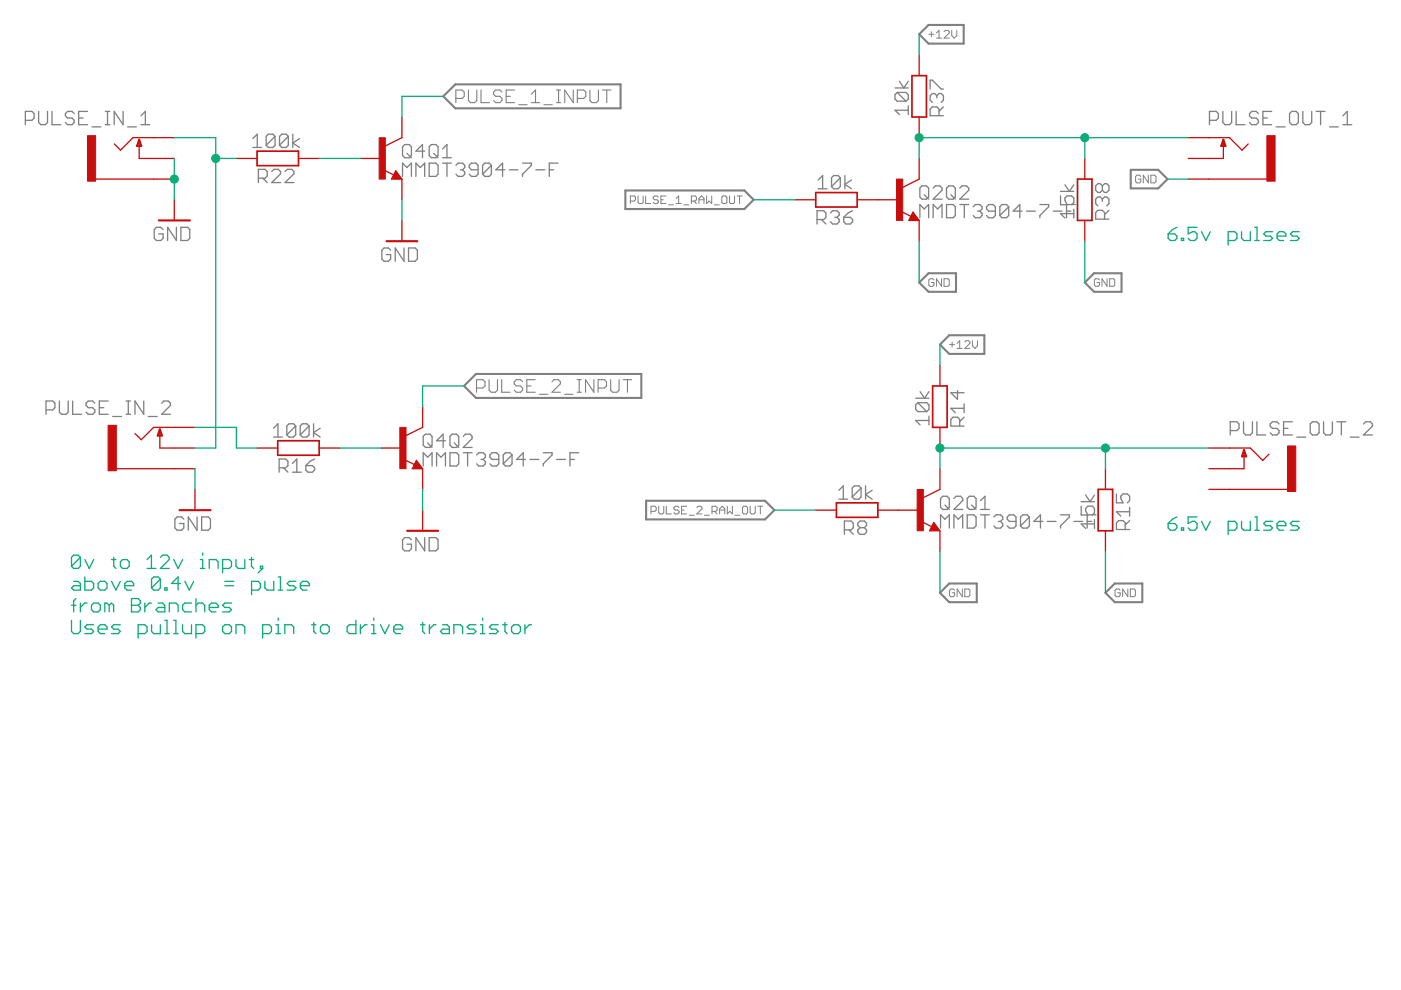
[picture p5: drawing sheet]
<svg xmlns="http://www.w3.org/2000/svg" width="297mm" height="210mm" viewBox="0 0 297 210" stroke-linecap="round" stroke-linejoin="round" font-family="sans-serif">
<g fill="none" stroke="#808080" stroke-width=".28">
<path d="M189.8 18.6h2.8M190.2 19.6h1.9l.5 .5v.9l-.5 .5M190.2 19.6l-.4 .5v.9l.4 .5h1.9M190.2 19.6l1.9 1.9M190.7 17.2l.9 1.4 1-1.4M197.2 18.9v-1.9h.5l1.9 1.9h.4M5.4 25.5h1.4l.4-.5v-.9l-.4-.5h-1.4v2.8M8.2 23.6v2.4l.5 .4h.9l.5-.4v-2.4M11 23.6v2.8h1.9M15.7 24.1l-.4-.5h-1l-.4 .5v.5l.4 .4h1l.4 .5v.5l-.4 .4h-1l-.4-.4M16.7 25h.9M18.6 23.6h-1.9v2.8h1.9"/>
<path d="M19.5 26.9h1.9M22.3 23.6h1M22.3 26.4h1M22.8 23.6v2.8M26.1 23.6v2.8l-1.9-2.8v2.8M27.1 26.9h1.8M29.9 26.4h1.8M29.9 24.6l.9-1v2.8M53.6 29.4l.9-1v2.9M53.6 31.3h1.9M54.8 37.8h1.4l.5-.5v-.9l-.5-.5h-1.4v2.8M55.7 37.8l1 .9"/>
<path d="M57.6 36.4l.5-.5h.9l.5 .5v.5l-1.9 1.8h1.9M58.3 28.9v1.9l-.5 .5h-.9l-.5-.5M58.3 28.9l-.5-.5h-.9l-.5 .5v1.9M58.3 28.9l-1.9 1.9M60.4 36.4l.5-.5h.9l.5 .5v.5l-1.9 1.8h1.9M61.1 28.9v1.9l-.4 .5h-1l-.4-.5M61.1 28.9l-.4-.5h-1l-.4 .5v1.9M61.1 28.9l-1.8 1.9M62.1 28.4v2.9M63.5 29.4l-1.4 .9 1.4 1M85.3 37.4v-2.8l1 .9 .9-.9v2.8M85.8 30.6h1l.4 .5v1.9l-.4 .4h-1l-.5-.4v-1.9z"/>
<path d="M86.3 32.5l.9 .9M88.2 37.4v-2.8l.9 .9 .9-.9v2.8M90 32h-1.8l1.4-1.4v2.8M91 31.1l.5-.5h.9l.5 .5v1.9l-.5 .4h-.9l-.5-.4zM91 34.6h1.4l.5 .5v1.8l-.5 .5h-1.4zM91.9 32.5l1 .9M93.8 34.6h1.9M93.8 31.6l1-1v2.8M93.8 33.4h1.9M94.8 34.6v2.8M96.7 35.1l.4-.5h1l.4 .5v.4l-.4 .5M97.6 36h.5"/>
<path d="M98.1 36l.4 .5v.4l-.4 .5h-1l-.4-.5M101.4 36h-1.5l-.4-.5v-.4l.4-.5h1l.5 .5v1.8l-.5 .5h-1l-.4-.5M104.2 35.1v1.8l-.5 .5h-.9l-.5-.5M104.2 35.1l-.5-.5h-.9l-.5 .5v1.8M104.2 35.1l-1.9 1.8M107 36h-1.9l1.5-1.4v2.8M108 36h1.8M110.8 34.6h1.9v.5l-1.9 1.8v.5M113.6 36h1.9M116.5 36h.9M118.3 34.6h-1.8v2.8M173.5 38.2l.9-1v2.8"/>
<path d="M178.2 37.7v1.9l-.5 .4h-.9l-.5-.4M178.2 37.7l-.5-.5h-.9l-.5 .5v1.9M178.2 37.7l-1.9 1.9M179.1 37.2v2.8M180.5 38.2l-1.4 .9 1.4 .9M192.6 23.4h-2.8l.9 .9M192.6 22.4v1.9M195.5 39.4h.9l.5 .5v1.9l-.5 .4h-.9l-.5-.4v-1.9zM197.8 39.9l.5-.5h1l.4 .5v.4l-1.9 1.9h1.9M198.6 20.3l-.5-.5h-.4l-.5 .5v.9l.5 .5M198.6 20.3l.5-.5h.5l.4 .5v.9l-.4 .5M198.6 20.3v.5"/>
<path d="M199.1 24.5v-1.4l-.5-.4h-.9l-.5 .4v1.4h2.8M200 22.7l-.9 .9M201.1 39.4h1l.4 .5v1.9l-.4 .4h-1l-.4-.4v-1.9zM203.5 39.9l.5-.5h.9l.5 .5v.4l-1.9 1.9h1.9M225.8 39.2l.9 1.4 1-1.4M233.7 39.4l-.4-.5h-.5l-.5 .5v.9l.5 .5h.5l.4-.5M233.7 39.4v.9M233.7 39.4l.5-.5h.5l.4 .5v.9l-.4 .5h-.5l-.5-.5M256.4 25.5h1.5l.4-.5v-.9l-.4-.5h-1.5v2.8M259.3 23.6v2.4l.4 .4h1l.4-.4v-2.4M262.1 23.6v2.8h1.9M266.8 24.1l-.5-.5h-.9l-.5 .5v.5l.5 .4h.9l.5 .5v.5l-.5 .4h-.9l-.5-.4"/>
<path d="M267.8 25h.9M269.6 23.6h-1.8v2.8h1.8M270.6 26.9h1.9M273.9 23.6h.9l.5 .5v1.9l-.5 .4h-.9l-.5-.4v-1.9zM276.2 23.6v2.4l.5 .4h.9l.5-.4v-2.4M279.1 23.6h1.8M280 23.6v2.8M281.9 26.9h1.9M284.7 26.4h1.9M284.7 24.6l.9-1v2.8M34.6 48.7l-.5-.5h-.9l-.5 .5v1.8l.5 .5h.9l.5-.5v-.9h-1M37.4 48.2v2.8l-1.9-2.8v2.8"/>
<path d="M38.4 48.2h1.4l.4 .5v1.8l-.4 .5h-1.4zM82.8 53l-.4-.4h-1l-.4 .4v1.9l.4 .5h1l.4-.5v-.9h-.9M85.7 52.6v2.8l-1.9-2.8v2.8M86.6 52.6h1.4l.5 .4v1.9l-.5 .5h-1.4zM173.2 46.5h1.4l.5-.4v-1l-.5-.4h-1.4v2.8M173.5 40h1.8M174.2 46.5l.9 1M176.1 45.1l.4-.4h1l.4 .4v.5l-.4 .5M177 46.1h.5M177.5 46.1l.4 .4v.5l-.4 .5h-1l-.4-.5M178.9 46.1h1.4l.5 .4v.5l-.5 .5h-.9l-.5-.5zM180.8 44.7l-1 .4-.9 1"/>
<path d="M195 46.2v-2.8l1 .9 .9-.9v2.8M196 41.3l.9 .9M197.8 46.2v-2.8l1 .9 .9-.9v2.8M200.7 43.4h1.4l.4 .4v1.9l-.4 .5h-1.4zM201.6 41.3l.9 .9M203.5 43.4h1.9M204.4 43.4v2.8M206.3 43.8l.5-.4h.9l.5 .4v.5l-.5 .5M207.3 44.8h.4M207.7 44.8l.5 .4v.5l-.5 .5h-.9l-.5-.5M211 44.8h-1.4l-.4-.5v-.5l.4-.4h1l.4 .4v1.9l-.4 .5h-1l-.4-.5M213.9 43.8v1.9l-.5 .5h-1l-.4-.5"/>
<path d="M213.9 43.8l-.5-.4h-1l-.4 .4v1.9M213.9 43.8l-1.9 1.9M216.7 44.8h-1.9l1.4-1.4v2.8M217.6 44.8h1.9M220.5 43.4h1.8v.4l-1.8 1.9v.5M223.3 44.8h1.9M224.9 41.5v1.9h1.4l-.5-.9v-.5l.5-.5h.9l.5 .5v.9l-.5 .5M224.9 40.6h2.8M226.1 44.8h1M227.7 45.3h-2.8l.9 .9M227.7 44.4v1.8M228 43.4h-1.9v2.8"/>
<path d="M233.7 42.2l-.4-.4h-.5l-.5 .4v1l.5 .4M233.7 42.2l.5-.4h.5l.4 .4v1l-.4 .4M233.7 42.2v.5M234.2 46.5v-1.4l-.5-.5h-.9l-.5 .5v1.4h2.8M235.1 44.6l-.9 .9M9.8 86.9h1.4l.4-.5v-.9l-.4-.5h-1.4v2.8M12.6 85v2.4l.5 .4h.9l.5-.4v-2.4M15.4 85v2.8h1.9M20.1 85.5l-.5-.5h-.9l-.5 .5v.5l.5 .4h.9l.5 .5v.5l-.5 .4h-.9l-.5-.4M21.1 86.4h.9M22.9 85h-1.8v2.8h1.8M23.9 88.3h1.9"/>
<path d="M26.7 85h1M26.7 87.8h1M27.2 85v2.8M30.5 85v2.8l-1.9-2.8v2.8M31.4 88.3h1.9M34.3 85.5l.4-.5h1l.4 .5v.5l-1.8 1.8h1.8M58 90.8l.9-.9v2.8M58 92.7h1.9M59.2 99.2h1.4l.4-.5v-.9l-.4-.5h-1.4v2.8M60.1 99.2l.9 .9M62 98.3l.9-1v2.8M62.7 90.3v1.9l-.5 .5h-.9l-.5-.5"/>
<path d="M62.7 90.3l-.5-.4h-.9l-.5 .4v1.9M62.7 90.3l-1.9 1.9M64.8 98.7h1.4l.5 .5v.5l-.5 .4h-.9l-.5-.4zM65.5 90.3v1.9l-.5 .5h-.9l-.5-.5M65.5 90.3l-.5-.4h-.9l-.5 .4v1.9M65.5 90.3l-1.9 1.9M66.5 89.9v2.8M66.7 97.3l-.9 .5-1 .9M67.9 90.8l-1.4 .9 1.4 1M89.7 92.5l.5-.4h.9l.5 .4v1.9l-.5 .5h-.9l-.5-.5zM89.7 98.8v-2.8l1 .9 .9-.9v2.8M90.7 93.9l.9 1"/>
<path d="M92.6 98.8v-2.8l.9 .9 .9-.9v2.8M94.4 93.5h-1.8l1.4-1.4v2.8M95.4 96h1.4l.5 .5v1.8l-.5 .5h-1.4zM95.9 92.1h.9l.5 .4v1.9l-.5 .5h-.9l-.5-.5v-1.9zM96.3 93.9l1 1M98.2 96h1.9M98.2 92.5l.5-.4h.9l.5 .4v.5l-1.9 1.9h1.9M99.1 96v2.8M101 96.5l.5-.5h.9l.5 .5v.4l-.5 .5M102 97.4h.4M102.4 97.4l.5 .5v.4l-.5 .5h-.9l-.5-.5M105.7 97.4h-1.3l-.5-.5v-.4l.5-.5h.9l.4 .5v1.8l-.4 .5h-.9l-.5-.5"/>
<path d="M108.6 96.5v1.8l-.5 .5h-.9l-.5-.5M108.6 96.5l-.5-.5h-.9l-.5 .5v1.8M108.6 96.5l-1.9 1.8M111.4 97.4h-1.9l1.4-1.4v2.8M112.4 97.4h1.8M115.2 96h1.9v.5l-1.9 1.8v.5M118 97.4h1.9M120.8 97.4h1M122.7 96h-1.9v2.8M194.1 84.4h2.9M194.6 85.4h1.9l.5 .5v.9l-.5 .5M194.6 85.4l-.5 .5v.9l.5 .5h1.9"/>
<path d="M194.6 85.4l1.9 1.9M195.1 83l.9 1.4 1-1.4M197 89.2h-2.9l1 .9M197 88.2v1.9M203 82.8v1.9l-1.4-1.4h2.8M203.5 90.3v-1.4l-.5-.4h-.9l-.5 .4v1.4h2.8M204.4 88.5l-.9 .9M204.4 86.6h-2.8l.9 .9M204.4 85.6v1.9M260.8 91.3h1.4l.5-.5v-.9l-.5-.5h-1.4v2.8M263.7 89.4v2.4l.4 .4h1l.4-.4v-2.4M266.5 89.4v2.8h1.9"/>
<path d="M271.2 89.9l-.5-.5h-.9l-.5 .5v.5l.5 .4h.9l.5 .5v.5l-.5 .4h-.9l-.5-.4M272.1 90.8h1M274 89.4h-1.9v2.8h1.9M275 92.7h1.8M278.3 89.4h.9l.5 .5v1.9l-.5 .4h-.9l-.5-.4v-1.9zM280.6 89.4v2.4l.5 .4h.9l.5-.4v-2.4M283.4 89.4h1.9M284.4 89.4v2.8M286.3 92.7h1.8M289.1 89.9l.5-.5h.9l.5 .5v.5l-1.9 1.8h1.9M39 110.1l-.5-.5h-1l-.4 .5v1.8l.4 .5h1l.5-.5v-.9h-1M41.8 109.6v2.8l-1.9-2.8v2.8"/>
<path d="M42.8 109.6h1.4l.4 .5v1.8l-.4 .5h-1.4zM62 100.1h1.9M87.2 114.4l-.4-.4h-1l-.5 .4v1.9l.5 .5h1l.4-.5v-.9h-.9M90 114v2.8l-1.8-2.8v2.8M91 114h1.4l.5 .4v1.9l-.5 .5h-1.4zM177.9 103.9l.9-.9v2.8M177.9 105.8h1.8M179 112.4h1.4l.5-.5v-1l-.5-.4h-1.4v2.8M180 112.4l.9 .9M182.3 111.9l-.4-.5v-.5l.4-.4h1l.4 .4v.5l-.4 .5M182.3 111.9l-.4 .5v.4l.4 .5h1l.4-.5v-.4l-.4-.5M182.3 111.9h1"/>
<path d="M182.6 103.5v1.9l-.5 .4h-1l-.4-.4M182.6 103.5l-.5-.5h-1l-.4 .5v1.9M182.6 103.5l-1.9 1.9M183.5 103v2.8M184.9 103.9l-1.4 1 1.4 .9M199.4 112v-2.8l.9 .9 1-.9v2.8M199.9 105.2h.9l.5 .5v1.8l-.5 .5h-.9l-.5-.5v-1.8zM200.3 107.1l1 .9M202.2 112v-2.8l1 .9 .9-.9v2.8M202.2 105.7l.5-.5h.9l.5 .5v.5l-1.9 1.8h1.9M205.1 109.2h1.4l.4 .4v1.9l-.4 .5h-1.4zM205.5 105.2h1l.4 .5v1.8l-.4 .5h-1l-.4-.5v-1.8z"/>
<path d="M206 107.1l.9 .9M207.9 109.2h1.9M207.9 106.2l.9-1v2.8M207.9 108h1.9M208.8 109.2v2.8M210.7 109.6l.5-.4h.9l.5 .4v.5l-.5 .5M211.7 110.6h.4M212.1 110.6l.5 .4v.5l-.5 .5h-.9l-.5-.5M215.4 110.6h-1.4l-.4-.5v-.5l.4-.4h.9l.5 .4v1.9l-.5 .5h-.9l-.4-.5M218.2 109.6v1.9l-.4 .5h-.9l-.5-.5M218.2 109.6l-.4-.4h-.9l-.5 .4v1.9M218.2 109.6l-1.8 1.9"/>
<path d="M221.1 110.6h-1.9l1.4-1.4v2.8M222 110.6h1.9M224.9 109.2h1.8v.4l-1.8 1.9v.5M227.7 110.6h1.9M229.2 107.3v1.9h1.5l-.5-.9v-.5l.5-.5h.9l.5 .5v.9l-.5 .5M229.2 106.4h2.9M230.2 105l.9 1.4 1-1.4M230.5 110.6h1M232.1 111.1h-2.9l1 .9M232.1 110.2v1.8M232.4 109.2h-1.9v2.8M236.7 104.7v1.9h1.4l-.5-.9v-.5l.5-.5h.9l.5 .5v.9l-.5 .5"/>
<path d="M238.6 112.3v-1.5l-.5-.4h-.9l-.5 .4v1.5h2.8M239.5 110.4l-.9 .9M239.5 108.5h-2.8l.9 .9M239.5 107.6v1.8"/>
</g>
<path d="M194.9 7.3l2-2h7.4v3.9h-7.4zM94 20.4l2.5-2.5h35.1v5.1h-35.1zM239.7 36h5.9l1.9 2-1.9 1.9h-5.9zM132.6 40.4h25.2l2 2-2 1.9h-25.2zM194.9 59.9l2-2h5.8v4h-5.8zM232 57.9h5.8v4h-5.8l-2-2zM201.3 71.1h7.4v3.9h-7.4l-2-1.9zM98.4 81.8l2.5-2.5h35.1v5.1h-35.1zM137 106.2h25.2l2 2-2 1.9h-25.2zM199.3 125.7l2-2h5.8v4h-5.8zM236.3 123.7h5.9v4h-5.9l-1.9-2z" fill="none" stroke="#808080" stroke-width=".44"/>
<g fill="none" stroke="#808080" stroke-width=".21">
<path d="M196.9 7.3h1.1M197.5 6.7v1.1M198.5 7l.6-.5v1.6M198.5 8.1h1.1M200.2 6.7l.2-.2h.6l.3 .2v.3l-1.1 1.1h1.1M201.8 6.5v1l.5 .6 .6-.6v-1M241.9 37.4l-.3-.3h-.6l-.2 .3v1.1l.2 .3h.6l.3-.3v-.5h-.6M243.5 37.1v1.7l-1.1-1.7v1.7M244 37.1h.8l.3 .3v1.1l-.3 .3h-.8zM133.6 42.6h.9l.2-.2v-.6l-.2-.2h-.9v1.6M135.3 41.6v1.3l.2 .3h.6l.3-.3v-1.3M136.9 41.6v1.6h1.1"/>
<path d="M139.6 41.8l-.3-.2h-.5l-.3 .2v.3l.3 .3h.5l.3 .2v.3l-.3 .3h-.5l-.3-.3M140.1 42.4h.6M141.2 41.6h-1.1v1.6h1.1M141.7 43.4h1.1M143.3 43.2h1.1M143.3 42.1l.6-.5v1.6M145 43.4h1M146.6 42.6h.8l.3-.2v-.6l-.3-.2h-.8v1.6M147.1 42.6l.6 .6M148.2 42.4h1.1M148.2 43.2v-1.1l.5-.5 .6 .5v1.1M149.8 41.6v1.6l.5-.6 .6 .6v-1.6"/>
<path d="M151.4 43.4h1.1M153 41.8l.3-.2h.6l.2 .2v1.1l-.2 .3h-.6l-.3-.3zM154.7 41.6v1.3l.2 .3h.6l.2-.3v-1.3M156.3 41.6h1.1M156.8 41.6v1.6M198 59.4l-.3-.3h-.5l-.3 .3v1.1l.3 .2h.5l.3-.2v-.6h-.5M199.6 59.1v1.6l-1.1-1.6v1.6M200.2 59.1h.8l.3 .3v1.1l-.3 .2h-.8zM233.1 59.4l-.3-.3h-.5l-.3 .3v1.1l.3 .2h.5l.3-.2v-.6h-.5M234.7 59.1v1.6l-1.1-1.6v1.6M235.3 59.1h.8l.2 .3v1.1l-.2 .2h-.8zM201.3 73.1h1.1"/>
<path d="M201.9 72.5v1.1M202.9 72.8l.6-.6v1.7M202.9 73.9h1.1M204.6 72.5l.2-.3h.6l.2 .3v.3l-1 1.1h1M206.2 72.2v1.1l.5 .6 .5-.6v-1.1M138 108.4h.9l.2-.3v-.5l-.2-.3h-.9v1.7M139.7 107.3v1.4l.2 .3h.6l.2-.3v-1.4M141.3 107.3v1.7h1M144 107.6l-.3-.3h-.5l-.3 .3v.3l.3 .2h.5l.3 .3v.3l-.3 .3h-.5l-.3-.3M144.5 108.1h.5M145.6 107.3h-1.1v1.7h1.1M146.1 109.2h1.1"/>
<path d="M147.7 107.6l.3-.3h.5l.3 .3v.3l-1.1 1.1h1.1M149.4 109.2h1M151 108.4h.8l.2-.3v-.5l-.2-.3h-.8v1.7M151.5 108.4l.5 .6M152.6 108.1h1.1M152.6 109v-1.1l.5-.6 .6 .6v1.1M154.2 107.3v1.7l.5-.6 .6 .6v-1.7M155.8 109.2h1.1M157.4 107.6l.3-.3h.5l.3 .3v1.1l-.3 .3h-.5l-.3-.3zM159 107.3v1.4l.3 .3h.6l.2-.3v-1.4M160.7 107.3h1M161.2 107.3v1.7"/>
<path d="M202.4 125.2l-.3-.3h-.5l-.3 .3v1l.3 .3h.5l.3-.3v-.5h-.5M204 124.9v1.6l-1.1-1.6v1.6M204.6 124.9h.8l.2 .3v1l-.2 .3h-.8zM237.5 125.2l-.3-.3h-.5l-.3 .3v1l.3 .3h.5l.3-.3v-.5h-.5M239.1 124.9v1.6l-1.1-1.6v1.6M239.6 124.9h.9l.2 .3v1l-.2 .3h-.9z"/>
</g>
<g fill="none" stroke="#808080" stroke-width=".23">
<path d="M99.3 19.1v2.2l.5 .5h.8l.5-.5v-2.2M102 19.1v2.7h1.8M106.4 19.5l-.4-.4h-.9l-.5 .4v.5l.5 .4h.9l.4 .5v.4l-.4 .5h-.9l-.5-.5M109.1 19.1h-1.8v2.7h1.8M112.6 20l.9-.9v2.7M118 19.1h.9M118.4 19.1v2.7M121.5 19.1v2.7l-1.8-2.7v2.7M125.1 19.1v2.2l.4 .5h.9l.5-.5v-2.2M127.7 19.1h1.8M128.7 19.1v2.7M96.6 20.9h1.4l.4-.5v-.9l-.4-.4h-1.4v2.7"/>
<path d="M107.3 20.4h.9M110 22.2h1.8M112.6 21.8h1.8M115.3 22.2h1.8M118 21.8h.9M122.4 20.9h1.4l.4-.5v-.9l-.4-.4h-1.4v2.7M101 82.3h1.4l.4-.5v-.9l-.4-.4h-1.4v2.7M103.7 80.5v2.2l.4 .5h.9l.5-.5v-2.2M106.4 80.5v2.7h1.7M110.8 80.9l-.4-.4h-.9l-.5 .4v.5l.5 .4h.9l.4 .5v.4l-.4 .5h-.9l-.5-.5M111.7 81.8h.9M113.5 80.5h-1.8v2.7h1.8"/>
<path d="M114.4 83.6h1.7M117 80.9l.5-.4h.9l.4 .4v.5l-1.8 1.8h1.8M119.7 83.6h1.8M122.4 80.5h.9M122.4 83.2h.9M122.8 80.5v2.7M125.9 80.5v2.7l-1.8-2.7v2.7M126.8 82.3h1.3l.5-.5v-.9l-.5-.4h-1.3v2.7M129.5 80.5v2.2l.4 .5h.9l.5-.5v-2.2M132.1 80.5h1.8M133 80.5v2.7"/>
</g>
<g fill="none" stroke="#c90d0c" stroke-width=".28">
<path d="M194.9 11.7v4.3M20.3 38h16.7M29.5 29.6v4h7.5M37 29.2h-8.8l-2.7 2.6-1.3-1.3M50.1 33.6h4.4M63.3 33.6h4.4M76.4 33.6h4.4M81.4 36l2.1 1.1M83.9 36.2l1.3 1.8h-2.2zM85.2 24.8v4.4l-3.5 1.7M85.2 38v4.4M194.9 33.6v4.4l-3.5 1.7"/>
<path d="M194.9 24.8v4.4M230 33.6v4.4M251.9 29.2h8.8l2.6 2.6 1.3-1.3M251.9 38h16.7M259.4 29.6v4h-7.5M37 42.4v4.3M85.2 46.7v4.4M168.6 42.4h4.4M181.7 42.4h8.8M191 44.8l2.2 1.1M193.6 45l1.3 1.7h-2.2zM194.9 46.7v4.4"/>
<path d="M230 46.7v4.4M199.3 77.4v4.4M24.7 99.4h16.6M33.9 91v4h7.4M41.3 90.6h-8.7l-2.6 2.6-1.4-1.3M54.5 95h4.4M67.7 95h4.4M80.8 95h4.4M85.7 97.5l2.2 1M88.3 97.6l1.3 1.8h-2.2zM89.6 86.2v4.4l-3.5 1.8M89.6 99.4v4.4"/>
<path d="M199.3 99.4v4.4l-3.5 1.7M199.3 90.6v4.4M234.4 99.4v4.4M256.3 95h8.8l2.6 2.6 1.3-1.3M263.8 95.4v4h-7.5M41.3 103.8v4.4M89.6 108.2v4.3M173 108.2h4.3M186.1 108.2h8.8M195.4 110.6l2.1 1.1M198 110.8l1.3 1.7h-2.2zM199.3 112.5v4.4"/>
<path d="M234.4 112.5v4.4M256.3 103.8h16.7"/>
</g>
<path d="M29.5 29.6l.5 1.3h-.9zM83.9 37.1l.2 .4h-.6l.4-.8 .9 1.1h-1.3M259.4 29.6l.4 1.3h-.9zM33.7 46.7h6.6M81.9 51.1h6.6M193.6 45.9l.2 .4h-.7l.5-.9 .9 1.1h-1.4M33.9 91l.4 1.4h-.9zM88.3 98.5l.2 .4h-.7l.5-.8 .9 1.1h-1.4M263.8 95.4l.4 1.4h-.9zM38.1 108.2h6.5M86.3 112.5h6.6M198 111.7l.2 .4h-.7l.5-.9 .8 1.1h-1.3" fill="none" stroke="#c90d0c" stroke-width=".44"/>
<g fill="#c90d0c" stroke="#c90d0c" stroke-width=".21">
<path d="M18.5 28.8h1.8v9.6h-1.8z"/>
<path d="M22.9 90.2h1.8v9.6h-1.8z"/>
<path d="M268.6 28.8h1.7v9.6h-1.7z"/>
<path d="M273 94.6h1.7v9.6h-1.7z"/>
<path d="M190.1 38h1.3v8.7h-1.3z"/>
<path d="M194.5 103.8h1.3v8.7h-1.3z"/>
<path d="M84.8 90.6h1.3v8.8h-1.3z"/>
<path d="M80.4 29.2h1.3v8.8h-1.3z"/>
</g>
<path d="M193.4 16h3v8.8h-3zM54.5 32h8.8v3.1h-8.8zM228.5 38h3v8.7h-3zM173 40.8h8.7v3.1h-8.7zM58.9 93.5h8.8v3h-8.8zM197.7 81.8h3.1v8.8h-3.1zM177.3 106.6h8.8v3.1h-8.8zM232.8 103.8h3.1v8.7h-3.1z" fill="none" stroke="#c90d0c" stroke-width=".36"/>
<g fill="none" stroke="#0dab76" stroke-width=".28">
<path d="M194.9 7.3v4.4M37 33.6v8.8M37 29.2h8.7v65.8h-4.4M45.7 33.6h4.4M67.7 33.6h8.7M94 20.4h-8.8v4.4M230 29.2v4.4M247.5 38h4.4M251.9 29.2h-57v4.4M85.2 42.4v4.3M159.8 42.4h8.8M194.9 51.1v8.8"/>
<path d="M230 51.1v8.8M247.7 49.6h1.4l.4 .5v.4l-.4 .5h-1l-.4-.5zM249.5 48.2l-.9 .5-.9 .9M250.5 50.5h.5v.5h-.5zM253.8 48.2h-1.9v1.4l.9-.5h.5l.5 .5v.9l-.5 .5h-.9l-.5-.5M254.7 49.1l1 1.9 .9-1.9M260.4 51h1.4l.5-.5v-.9l-.5-.5h-1.4v2.8M263.2 49.1v1.4l.5 .5h1.4v-1.9M266 51h1M266 48.2h.5v2.8M269.8 49.1h-1.4l-.5 .5 .5 .5h.9l.5 .4-.5 .5h-1.4M270.8 50.1h1.8v-.5l-.4-.5h-1l-.4 .5v.9l.4 .5h1"/>
<path d="M275.5 49.1h-1.5l-.4 .5 .4 .5h1l.5 .4-.5 .5h-1.4M199.3 73.1v4.3M41.3 99.4v4.4M41.3 90.6h8.8v4.4h4.4M72.1 95h8.7M98.4 81.8h-8.8v4.4M234.4 95v4.4M256.3 95h-57v4.4M17 118.2l-.4-.5h-1l-.4 .5v1.9M17 118.2v1.9l-.4 .4h-1l-.4-.4M17 118.2l-1.8 1.9M18 118.6l.9 1.9 1-1.9"/>
<path d="M23.6 118.6h1M24.1 118.2v1.9l.5 .4M26 118.6h.9l.5 .5v1l-.5 .4h-.9l-.5-.4v-1zM31.2 118.6l.9-.9v2.8M34 118.2l.5-.5h.9l.5 .5v.4l-1.9 1.9h1.9M36.8 118.6l1 1.9 .9-1.9M42.5 118.6h.5v1.9M43 117.2v.5M50 118.6v1.5l.5 .4h1.4v-1.9M52.9 118.6h.9M53.3 118.2v1.9l.5 .4M89.6 103.8v4.4"/>
<path d="M164.2 108.2h8.8M199.3 116.9v8.8M234.4 116.9v8.8M247.7 111h1.4l.4 .5v.4l-.4 .5h-1l-.4-.5zM249.5 109.6l-.9 .5-.9 .9M250.5 111.9h.5v.5h-.5zM253.8 109.6h-1.9v1.4l.9-.5h.5l.5 .5v.9l-.5 .5h-.9l-.5-.5M254.7 110.5l1 1.9 .9-1.9M260.4 112.4h1.4l.5-.5v-.9l-.5-.5h-1.4v2.8M263.2 110.5v1.4l.5 .5h1.4v-1.9M266 109.6h.5v2.8M266 112.4h1"/>
<path d="M269.8 110.5h-1.4l-.5 .5 .5 .5h.9l.5 .4-.5 .5h-1.4M270.8 111.5h1.8v-.5l-.4-.5h-1l-.4 .5v.9l.4 .5h1M275.5 110.5h-1.5l-.4 .5 .4 .5h1l.5 .4-.5 .5h-1.4M15.2 131.5v2.4l.4 .4h1l.4-.4v-2.4M15.2 128.3h.9M15.6 123.3h1l.4 .4v1.4h-1.4l-.4-.4 .4-.5h1.4M16.1 126.9l-.5 .5v2.3M17 127.9v1.8M18 122.3v2.8h1.4l.5-.4v-1l-.5-.4h-1.4M18.5 127.9h-.5l-1 .9M19.4 128.3l.5-.4h.9l.5 .4v1l-.5 .4h-.9l-.5-.4zM19.9 132.5h-1.4l-.5 .4 .5 .5h.9l.5 .5-.5 .4h-1.4"/>
<path d="M20.8 133.4h1.9v-.5l-.5-.4h-.9l-.5 .4v1l.5 .4h.9M21.3 123.3h.9l.5 .4v1l-.5 .4h-.9l-.5-.4v-1zM23.2 128.3l.4-.4 .5 .4v1.4M23.2 128.3l-.5-.4h-.5v1.8M23.2 128.3v1.4M23.6 123.3l1 1.8 .9-1.8M25.5 132.5h-1.4l-.5 .4 .5 .5h.9l.5 .5-.5 .4h-1.4M26.5 124.2h1.8v-.5l-.4-.4h-1l-.4 .4v1l.4 .4h1M27.9 128.3h1.4M27.9 126.9h1.4l.5 .5v.5l-.5 .4 .5 .5v.5l-.5 .4h-1.4zM29.3 134.3h1.4l.5-.4v-1l-.5-.4h-1.4v2.8M30.7 127.9v1.8"/>
<path d="M31.2 120.5h1.9M32.1 127.9h-.5l-.9 .9M32.1 132.5v1.4l.5 .4h1.4v-1.8M33.5 127.9h1l.4 .4v1.4h-1.4l-.4-.4 .4-.5h1.4M34 122.8l-.5-.5h-.9l-.5 .5v1.9M34 122.8v1.9l-.5 .4h-.9l-.5-.4M34 122.8l-1.9 1.9M34.9 124.7h.5v.4h-.5zM34.9 131.5h.5v2.8M34.9 134.3h1M35.9 129.7v-1.8h1.4l.5 .4v1.4M36.8 134.3h1"/>
<path d="M36.8 131.5h.5v2.8M38.2 123.7h-1.8l1.4-1.4v2.8M38.7 132.5v1.4l.5 .4h1.4v-1.8M39.2 123.3l.9 1.8 1-1.8M40.6 127.9h-1.4l-.5 .4v1l.5 .4h1.4M41.6 128.3l.4-.4h.9l.5 .4v1.4M41.6 126.9v2.8M41.6 134.3h1.3l.5-.4v-1l-.5-.4h-1.3v2.8M42.5 120.5h.9M44.4 120.5v-1.9h1.4l.4 .5v1.4M44.4 128.8h1.8v-.5l-.4-.4h-.9l-.5 .4v1l.5 .4h.9M47.2 120.5h1.4l.5-.4v-1l-.5-.5h-1.4v2.9"/>
<path d="M47.7 132.5h.9l.5 .4v1l-.5 .4h-.9l-.5-.4v-1zM47.7 123.3h1.9M47.7 124.2h1.9M49.1 127.9h-1.4l-.5 .4 .5 .5h.9l.5 .5-.5 .4h-1.4M50 134.3v-1.8h1.4l.5 .4v1.4M53.3 125.1h1.4l.5-.4v-1l-.5-.4h-1.4v2.8M55.2 120.1h.5v.4h-.5zM55.7 120.5l-1 1M55.7 134.3h1.4l.5-.4v-1l-.5-.4h-1.4v2.8M56.2 123.3v1.4l.4 .4h1.4v-1.8M58.5 134.3h1M58.5 132.5h.5v1.8"/>
<path d="M59 125.1h.9M59 122.3h.5v2.8M59 131.1v.4M60.4 134.3v-1.8h1.4l.5 .4v1.4M62.7 123.3h-1.4l-.4 .4 .4 .5h1l.4 .5-.4 .4h-1.4M63.7 124.2h1.9v-.5l-.5-.4h-.9l-.5 .4v1l.5 .4h.9M66.1 132.5h.9M66.5 132v1.9l.5 .4M67.9 132.9l.5-.4h.9l.5 .4v1l-.5 .4h-.9l-.5-.4zM75.5 131.5v2.8h-1.4l-.5-.4v-1l.5-.4h1.4M76.4 132.5v1.8M77.8 132.5h-.4l-1 .9"/>
<path d="M78.8 134.3h.9M78.8 132.5h.4v1.8M79.2 131.1v.4M80.7 132.5l.9 1.8 .9-1.8M83.5 133.4h1.9v-.5l-.5-.4h-.9l-.5 .4v1l.5 .4h.9M89.2 132.5h.9M89.6 132v1.9l.5 .4M91 132.5v1.8M92.4 132.5h-.4l-1 .9M93.9 132.5h.9l.5 .4v1.4h-1.4l-.5-.4 .5-.5h1.4M96.2 134.3v-1.8h1.4l.5 .4v1.4M100.9 132.5h-1.4l-.5 .4 .5 .5h1l.4 .5-.4 .4h-1.5"/>
<path d="M101.9 134.3h.9M101.9 132.5h.4v1.8M102.3 131.1v.4M105.6 132.5h-1.4l-.4 .4 .4 .5h1l.4 .5-.4 .4h-1.4M106.6 132.5h.9M107.1 132v1.9l.4 .4M108.5 132.9l.4-.4h1l.4 .4v1l-.4 .4h-1l-.4-.4zM111.3 132.5v1.8M112.7 132.5h-.5l-.9 .9"/>
</g>
<g fill="#0dab76" stroke="#0dab76" stroke-width=".21">
<circle cx="37" cy="38" r=".87"/>
<circle cx="194.9" cy="29.2" r=".87"/>
<circle cx="230" cy="29.2" r=".87"/>
<circle cx="199.3" cy="95" r=".87"/>
<circle cx="234.4" cy="95" r=".87"/>
<circle cx="45.7" cy="33.6" r=".87"/>
</g>
</svg>
